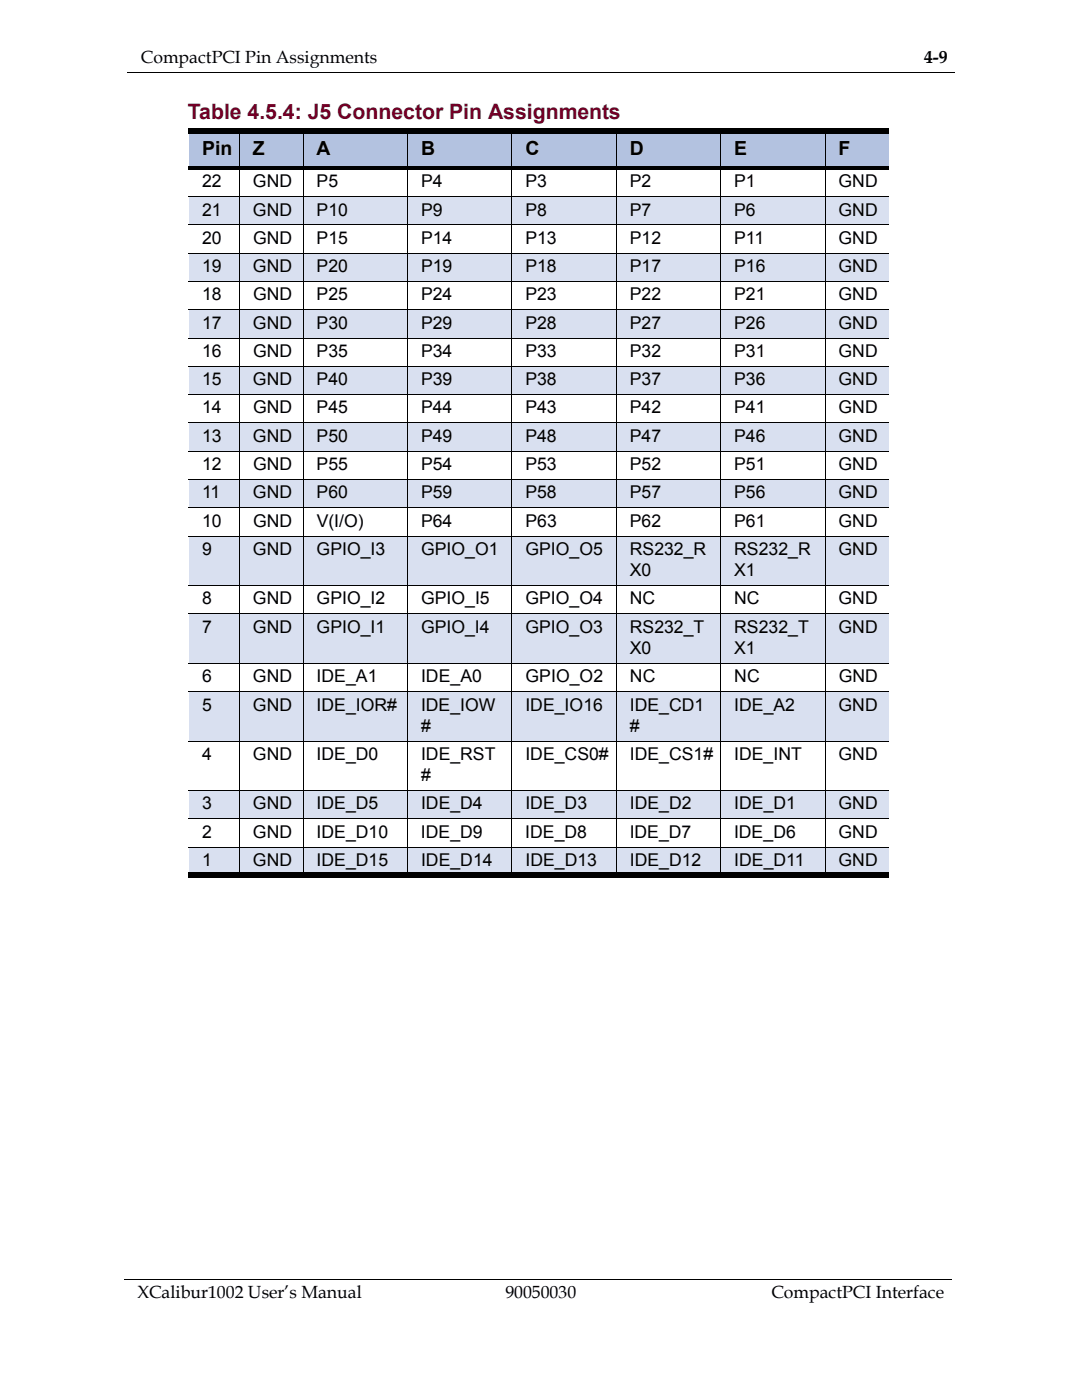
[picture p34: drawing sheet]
<svg xmlns="http://www.w3.org/2000/svg" width="216mm" height="279mm" viewBox="0 0 216 279" stroke-linecap="round" stroke-linejoin="round" font-family="sans-serif">
<defs><g id="words">
<text font-size="4.2" fill="#720026" x="37.5" y="23.7">Table 4.5.4: J5 Connector Pin Assignments</text>
<g font-size="3.9">
<text x="40.3" y="30.9">Pin</text>
<text x="50.5" y="30.9">Z</text>
<text x="63.2" y="30.9">A</text>
<text x="84" y="30.9">B</text>
<text x="104.8" y="30.9">C</text>
<text x="125.7" y="30.9">D</text>
<text x="146.5" y="30.9">E</text>
<text x="167.3" y="30.9">F</text>
</g>
<g font-size="3.5">
<text x="28.1" y="12.7">CompactPCI Pin Assignments</text>
<text x="184.4" y="12.7">4-9</text>
<text x="40.3" y="37.4">22</text>
<text x="50.5" y="37.4">GND</text>
<text x="63.2" y="37.4">P5</text>
<text x="84" y="37.4">P4</text>
<text x="104.8" y="37.4">P3</text>
<text x="125.7" y="37.4">P2</text>
<text x="146.5" y="37.4">P1</text>
<text x="167.3" y="37.4">GND</text>
<text x="40.3" y="43">21</text>
<text x="50.5" y="43">GND</text>
<text x="63.2" y="43">P10</text>
<text x="84" y="43">P9</text>
<text x="104.8" y="43">P8</text>
<text x="125.7" y="43">P7</text>
<text x="146.5" y="43">P6</text>
<text x="167.3" y="43">GND</text>
<text x="40.3" y="48.6">20</text>
<text x="50.5" y="48.6">GND</text>
<text x="63.2" y="48.6">P15</text>
<text x="84" y="48.6">P14</text>
<text x="104.8" y="48.6">P13</text>
<text x="125.7" y="48.6">P12</text>
<text x="146.5" y="48.6">P11</text>
<text x="167.3" y="48.6">GND</text>
<text x="40.3" y="59.9">18</text>
<text x="40.3" y="54.3">19</text>
<text x="50.5" y="54.3">GND</text>
<text x="50.5" y="59.9">GND</text>
<text x="63.2" y="54.3">P20</text>
<text x="63.2" y="59.9">P25</text>
<text x="84" y="54.3">P19</text>
<text x="84" y="59.9">P24</text>
<text x="104.8" y="59.9">P23</text>
<text x="104.8" y="54.3">P18</text>
<text x="125.7" y="54.3">P17</text>
<text x="125.7" y="59.9">P22</text>
<text x="146.5" y="59.9">P21</text>
<text x="146.5" y="54.3">P16</text>
<text x="167.3" y="59.9">GND</text>
<text x="167.3" y="54.3">GND</text>
<text x="40.3" y="65.6">17</text>
<text x="50.5" y="65.6">GND</text>
<text x="63.2" y="65.6">P30</text>
<text x="84" y="65.6">P29</text>
<text x="104.8" y="65.6">P28</text>
<text x="125.7" y="65.6">P27</text>
<text x="146.5" y="65.6">P26</text>
<text x="167.3" y="65.6">GND</text>
<text x="40.3" y="71.2">16</text>
<text x="50.5" y="71.2">GND</text>
<text x="63.2" y="71.2">P35</text>
<text x="84" y="71.2">P34</text>
<text x="104.8" y="71.2">P33</text>
<text x="125.7" y="71.2">P32</text>
<text x="146.5" y="71.2">P31</text>
<text x="167.3" y="71.2">GND</text>
<text x="40.3" y="76.9">15</text>
<text x="50.5" y="76.9">GND</text>
<text x="63.2" y="76.9">P40</text>
<text x="84" y="76.9">P39</text>
<text x="104.8" y="76.9">P38</text>
<text x="125.7" y="76.9">P37</text>
<text x="146.5" y="76.9">P36</text>
<text x="167.3" y="76.9">GND</text>
<text x="40.3" y="82.5">14</text>
<text x="50.5" y="82.5">GND</text>
<text x="63.2" y="82.5">P45</text>
<text x="84" y="82.5">P44</text>
<text x="104.8" y="82.5">P43</text>
<text x="125.7" y="82.5">P42</text>
<text x="146.5" y="82.5">P41</text>
<text x="167.3" y="82.5">GND</text>
<text x="40.3" y="88.2">13</text>
<text x="50.5" y="88.2">GND</text>
<text x="63.2" y="88.2">P50</text>
<text x="84" y="88.2">P49</text>
<text x="104.8" y="88.2">P48</text>
<text x="125.7" y="88.2">P47</text>
<text x="146.5" y="88.2">P46</text>
<text x="167.3" y="88.2">GND</text>
<text x="40.3" y="93.8">12</text>
<text x="50.5" y="93.8">GND</text>
<text x="63.2" y="93.8">P55</text>
<text x="84" y="93.8">P54</text>
<text x="104.8" y="93.8">P53</text>
<text x="125.7" y="93.8">P52</text>
<text x="146.5" y="93.8">P51</text>
<text x="167.3" y="93.8">GND</text>
<text x="40.3" y="99.5">11</text>
<text x="50.5" y="99.5">GND</text>
<text x="63.2" y="99.5">P60</text>
<text x="84" y="99.5">P59</text>
<text x="104.8" y="99.5">P58</text>
<text x="125.7" y="99.5">P57</text>
<text x="146.5" y="99.5">P56</text>
<text x="167.3" y="99.5">GND</text>
<text x="40.3" y="105.1">10</text>
<text x="50.5" y="105.1">GND</text>
<text x="63.2" y="105.1">V(I/O)</text>
<text x="84" y="105.1">P64</text>
<text x="104.9" y="105.1">P63</text>
<text x="125.7" y="105.1">P62</text>
<text x="146.5" y="105.1">P61</text>
<text x="167.3" y="105.1">GND</text>
<text x="40.3" y="110.7">9</text>
<text x="50.5" y="110.7">GND</text>
<text x="63.2" y="110.7">GPIO_I3</text>
<text x="84" y="110.7">GPIO_O1</text>
<text x="104.8" y="110.7">GPIO_O5</text>
<text x="125.7" y="110.7">RS232_R</text>
<text x="146.5" y="110.7">RS232_R</text>
<text x="167.3" y="110.7">GND</text>
<text x="125.7" y="115">X0</text>
<text x="146.5" y="115">X1</text>
<text x="40.3" y="120.6">8</text>
<text x="50.5" y="120.6">GND</text>
<text x="63.2" y="120.6">GPIO_I2</text>
<text x="84" y="120.6">GPIO_I5</text>
<text x="104.8" y="120.6">GPIO_O4</text>
<text x="125.7" y="120.6">NC</text>
<text x="146.5" y="120.6">NC</text>
<text x="167.3" y="120.6">GND</text>
<text x="40.3" y="126.3">7</text>
<text x="50.5" y="126.3">GND</text>
<text x="63.2" y="126.3">GPIO_I1</text>
<text x="84" y="126.3">GPIO_I4</text>
<text x="104.8" y="126.3">GPIO_O3</text>
<text x="125.7" y="126.3">RS232_T</text>
<text x="125.7" y="130.5">X0</text>
<text x="146.5" y="126.3">RS232_T</text>
<text x="146.5" y="130.5">X1</text>
<text x="167.3" y="126.3">GND</text>
<text x="40.3" y="136.1">6</text>
<text x="50.5" y="136.1">GND</text>
<text x="63.2" y="136.1">IDE_A1</text>
<text x="84" y="136.1">IDE_A0</text>
<text x="104.9" y="136.1">GPIO_O2</text>
<text x="125.7" y="136.1">NC</text>
<text x="146.5" y="136.1">NC</text>
<text x="167.4" y="136.1">GND</text>
<text x="40.3" y="141.8">5</text>
<text x="50.5" y="141.8">GND</text>
<text x="63.2" y="141.8">IDE_IOR#</text>
<text x="84" y="141.8">IDE_IOW</text>
<text x="104.8" y="141.8">IDE_IO16</text>
<text x="125.7" y="141.8">IDE_CD1</text>
<text x="146.5" y="141.8">IDE_A2</text>
<text x="167.3" y="141.8">GND</text>
<text x="84" y="146">#</text>
<text x="125.7" y="146">#</text>
<text x="40.3" y="151.7">4</text>
<text x="50.5" y="151.7">GND</text>
<text x="63.2" y="151.7">IDE_D0</text>
<text x="84" y="151.7">IDE_RST</text>
<text x="84" y="155.9">#</text>
<text x="104.8" y="151.7">IDE_CS0#</text>
<text x="125.7" y="151.7">IDE_CS1#</text>
<text x="146.5" y="151.7">IDE_INT</text>
<text x="167.3" y="151.7">GND</text>
<text x="40.3" y="161.5">3</text>
<text x="50.5" y="161.5">GND</text>
<text x="63.2" y="161.5">IDE_D5</text>
<text x="84" y="161.5">IDE_D4</text>
<text x="104.8" y="161.5">IDE_D3</text>
<text x="125.7" y="161.5">IDE_D2</text>
<text x="146.5" y="161.5">IDE_D1</text>
<text x="167.3" y="161.5">GND</text>
<text x="40.3" y="167.2">2</text>
<text x="50.5" y="167.2">GND</text>
<text x="63.2" y="167.2">IDE_D10</text>
<text x="84" y="167.2">IDE_D9</text>
<text x="104.8" y="167.2">IDE_D8</text>
<text x="125.6" y="167.2">IDE_D7</text>
<text x="146.5" y="167.2">IDE_D6</text>
<text x="167.3" y="167.2">GND</text>
<text x="40.3" y="172.8">1</text>
<text x="50.5" y="172.8">GND</text>
<text x="63.2" y="172.8">IDE_D15</text>
<text x="84" y="172.8">IDE_D14</text>
<text x="104.8" y="172.8">IDE_D13</text>
<text x="125.7" y="172.8">IDE_D12</text>
<text x="146.5" y="172.8">IDE_D11</text>
<text x="167.3" y="172.8">GND</text>
<text x="27.4" y="259.1">XCalibur1002 User’s Manual</text>
<text x="100.9" y="259.1">90050030</text>
<text x="153.9" y="259.1">CompactPCI Interface</text>
</g>
</g></defs>
<path d="M25.4 14.5h165.1" fill="none" stroke="#000" stroke-width=".2"/>
<path d="M24.7 249.3h165.9v15.3h-165.9z" fill="#fff"/>
<path d="M24.7 255.3h165.1" fill="none" stroke="#000" stroke-width=".2"/>
<g fill="#b3c2e0">
<path d="M37.6 26.2h10.2v7.4h-10.2z"/>
<path d="M47.8 26.2h12.7v7.4h-12.7z"/>
<path d="M60.5 26.2h20.8v7.4h-20.8z"/>
<path d="M81.3 26.2h20.9v7.4h-20.9z"/>
<path d="M102.2 26.2h20.8v7.4h-20.8z"/>
<path d="M123 26.2h20.8v7.4h-20.8z"/>
<path d="M143.8 26.2h20.8v7.4h-20.8z"/>
<path d="M164.6 26.2h12.7v7.4h-12.7z"/>
</g>
<g fill="#d9e0f0">
<path d="M37.6 39.2h10.2v5.7h-10.2z"/>
<path d="M47.8 39.2h12.7v5.7h-12.7z"/>
<path d="M60.5 39.2h20.8v5.7h-20.8z"/>
<path d="M81.3 39.2h20.9v5.7h-20.9z"/>
<path d="M102.2 39.2h20.8v5.7h-20.8z"/>
<path d="M123 39.2h20.8v5.7h-20.8z"/>
<path d="M143.8 39.2h20.8v5.7h-20.8z"/>
<path d="M164.6 39.2h12.7v5.7h-12.7z"/>
<path d="M37.6 50.5h10.2v5.7h-10.2z"/>
<path d="M47.8 50.5h12.7v5.7h-12.7z"/>
<path d="M60.5 50.5h20.8v5.7h-20.8z"/>
<path d="M81.3 50.5h20.9v5.7h-20.9z"/>
<path d="M102.2 50.5h20.8v5.7h-20.8z"/>
<path d="M123 50.5h20.8v5.7h-20.8z"/>
<path d="M143.8 50.5h20.8v5.7h-20.8z"/>
<path d="M164.6 50.5h12.7v5.7h-12.7z"/>
<path d="M37.6 61.8h10.2v5.7h-10.2z"/>
<path d="M47.8 61.8h12.7v5.7h-12.7z"/>
<path d="M60.5 61.8h20.8v5.7h-20.8z"/>
<path d="M81.3 61.8h20.9v5.7h-20.9z"/>
<path d="M102.2 61.8h20.8v5.7h-20.8z"/>
<path d="M123 61.8h20.8v5.7h-20.8z"/>
<path d="M143.8 61.8h20.8v5.7h-20.8z"/>
<path d="M164.6 61.8h12.7v5.7h-12.7z"/>
<path d="M37.6 73.1h10.2v5.7h-10.2z"/>
<path d="M47.8 73.1h12.7v5.7h-12.7z"/>
<path d="M60.5 73.1h20.8v5.7h-20.8z"/>
<path d="M81.3 73.1h20.9v5.7h-20.9z"/>
<path d="M102.2 73.1h20.8v5.7h-20.8z"/>
<path d="M123 73.1h20.8v5.7h-20.8z"/>
<path d="M143.8 73.1h20.8v5.7h-20.8z"/>
<path d="M164.6 73.1h12.7v5.7h-12.7z"/>
<path d="M37.6 84.4h10.2v5.6h-10.2z"/>
<path d="M47.8 84.4h12.7v5.6h-12.7z"/>
<path d="M60.5 84.4h20.8v5.6h-20.8z"/>
<path d="M81.3 84.4h20.9v5.6h-20.9z"/>
<path d="M102.2 84.4h20.8v5.6h-20.8z"/>
<path d="M123 84.4h20.8v5.6h-20.8z"/>
<path d="M143.8 84.4h20.8v5.6h-20.8z"/>
<path d="M164.6 84.4h12.7v5.6h-12.7z"/>
<path d="M37.6 95.7h10.2v5.6h-10.2z"/>
<path d="M47.8 95.7h12.7v5.6h-12.7z"/>
<path d="M60.5 95.7h20.8v5.6h-20.8z"/>
<path d="M81.3 95.7h20.9v5.6h-20.9z"/>
<path d="M102.2 95.7h20.8v5.6h-20.8z"/>
<path d="M123 95.7h20.8v5.6h-20.8z"/>
<path d="M143.8 95.7h20.8v5.6h-20.8z"/>
<path d="M164.6 95.7h12.7v5.6h-12.7z"/>
<path d="M37.6 107h10.2v9.9h-10.2z"/>
<path d="M47.8 107h12.7v9.9h-12.7z"/>
<path d="M60.5 107h20.8v9.9h-20.8z"/>
<path d="M81.3 107h20.9v9.9h-20.9z"/>
<path d="M102.2 107h20.8v9.9h-20.8z"/>
<path d="M123 107h20.8v9.9h-20.8z"/>
<path d="M143.8 107h20.8v9.9h-20.8z"/>
<path d="M164.6 107h12.7v9.9h-12.7z"/>
<path d="M37.6 122.5h10.2v9.9h-10.2z"/>
<path d="M47.8 122.5h12.7v9.9h-12.7z"/>
<path d="M60.5 122.5h20.8v9.9h-20.8z"/>
<path d="M81.3 122.5h20.9v9.9h-20.9z"/>
<path d="M102.2 122.5h20.8v9.9h-20.8z"/>
<path d="M123 122.5h20.8v9.9h-20.8z"/>
<path d="M143.8 122.5h20.8v9.9h-20.8z"/>
<path d="M164.6 122.5h12.7v9.9h-12.7z"/>
<path d="M37.6 138h10.2v9.9h-10.2z"/>
<path d="M47.8 138h12.7v9.9h-12.7z"/>
<path d="M60.5 138h20.8v9.9h-20.8z"/>
<path d="M81.3 138h20.9v9.9h-20.9z"/>
<path d="M102.2 138h20.8v9.9h-20.8z"/>
<path d="M123 138h20.8v9.9h-20.8z"/>
<path d="M143.8 138h20.8v9.9h-20.8z"/>
<path d="M164.6 138h12.7v9.9h-12.7z"/>
<path d="M37.6 157.8h10.2v5.6h-10.2z"/>
<path d="M47.8 157.8h12.7v5.6h-12.7z"/>
<path d="M60.5 157.8h20.8v5.6h-20.8z"/>
<path d="M81.3 157.8h20.9v5.6h-20.9z"/>
<path d="M102.2 157.8h20.8v5.6h-20.8z"/>
<path d="M123 157.8h20.8v5.6h-20.8z"/>
<path d="M143.8 157.8h20.8v5.6h-20.8z"/>
<path d="M164.6 157.8h12.7v5.6h-12.7z"/>
<path d="M37.6 169.1h10.2v5.6h-10.2z"/>
<path d="M47.8 169.1h12.7v5.6h-12.7z"/>
<path d="M60.5 169.1h20.8v5.6h-20.8z"/>
<path d="M81.3 169.1h20.9v5.6h-20.9z"/>
<path d="M102.2 169.1h20.8v5.6h-20.8z"/>
<path d="M123 169.1h20.8v5.6h-20.8z"/>
<path d="M143.8 169.1h20.8v5.6h-20.8z"/>
<path d="M164.6 169.1h12.7v5.6h-12.7z"/>
</g>
<g fill="none" stroke="#000" stroke-width=".2">
<path d="M37.6 39.2h139.7M47.8 25.7v149.5M60.5 25.7v149.5M81.3 25.7v149.5M102.2 25.7v149.5M123 25.7v149.5M143.8 25.7v149.5M164.6 25.7v149.5M37.6 44.9h139.7M37.6 50.5h139.7M37.6 56.2h139.7M37.6 61.8h139.7"/>
<path d="M37.6 67.5h139.7M37.6 73.1h139.7M37.6 78.8h139.7M37.6 84.4h139.7M37.6 90h139.7M37.6 95.7h139.7M37.6 101.3h139.7M37.6 107h139.7M37.6 116.9h139.7M37.6 122.5h139.7M37.6 132.4h139.7M37.6 138h139.7"/>
<path d="M37.6 147.9h139.7M37.6 157.8h139.7M37.6 163.4h139.7M37.6 169.1h139.7"/>
</g>
<path d="M37.6 25.7h139.7v1h-139.7zM37.6 33.3h139.7v.7h-139.7zM37.6 174.2h139.7v1h-139.7z" fill="#000"/>
<use href="#words"/>
</svg>
